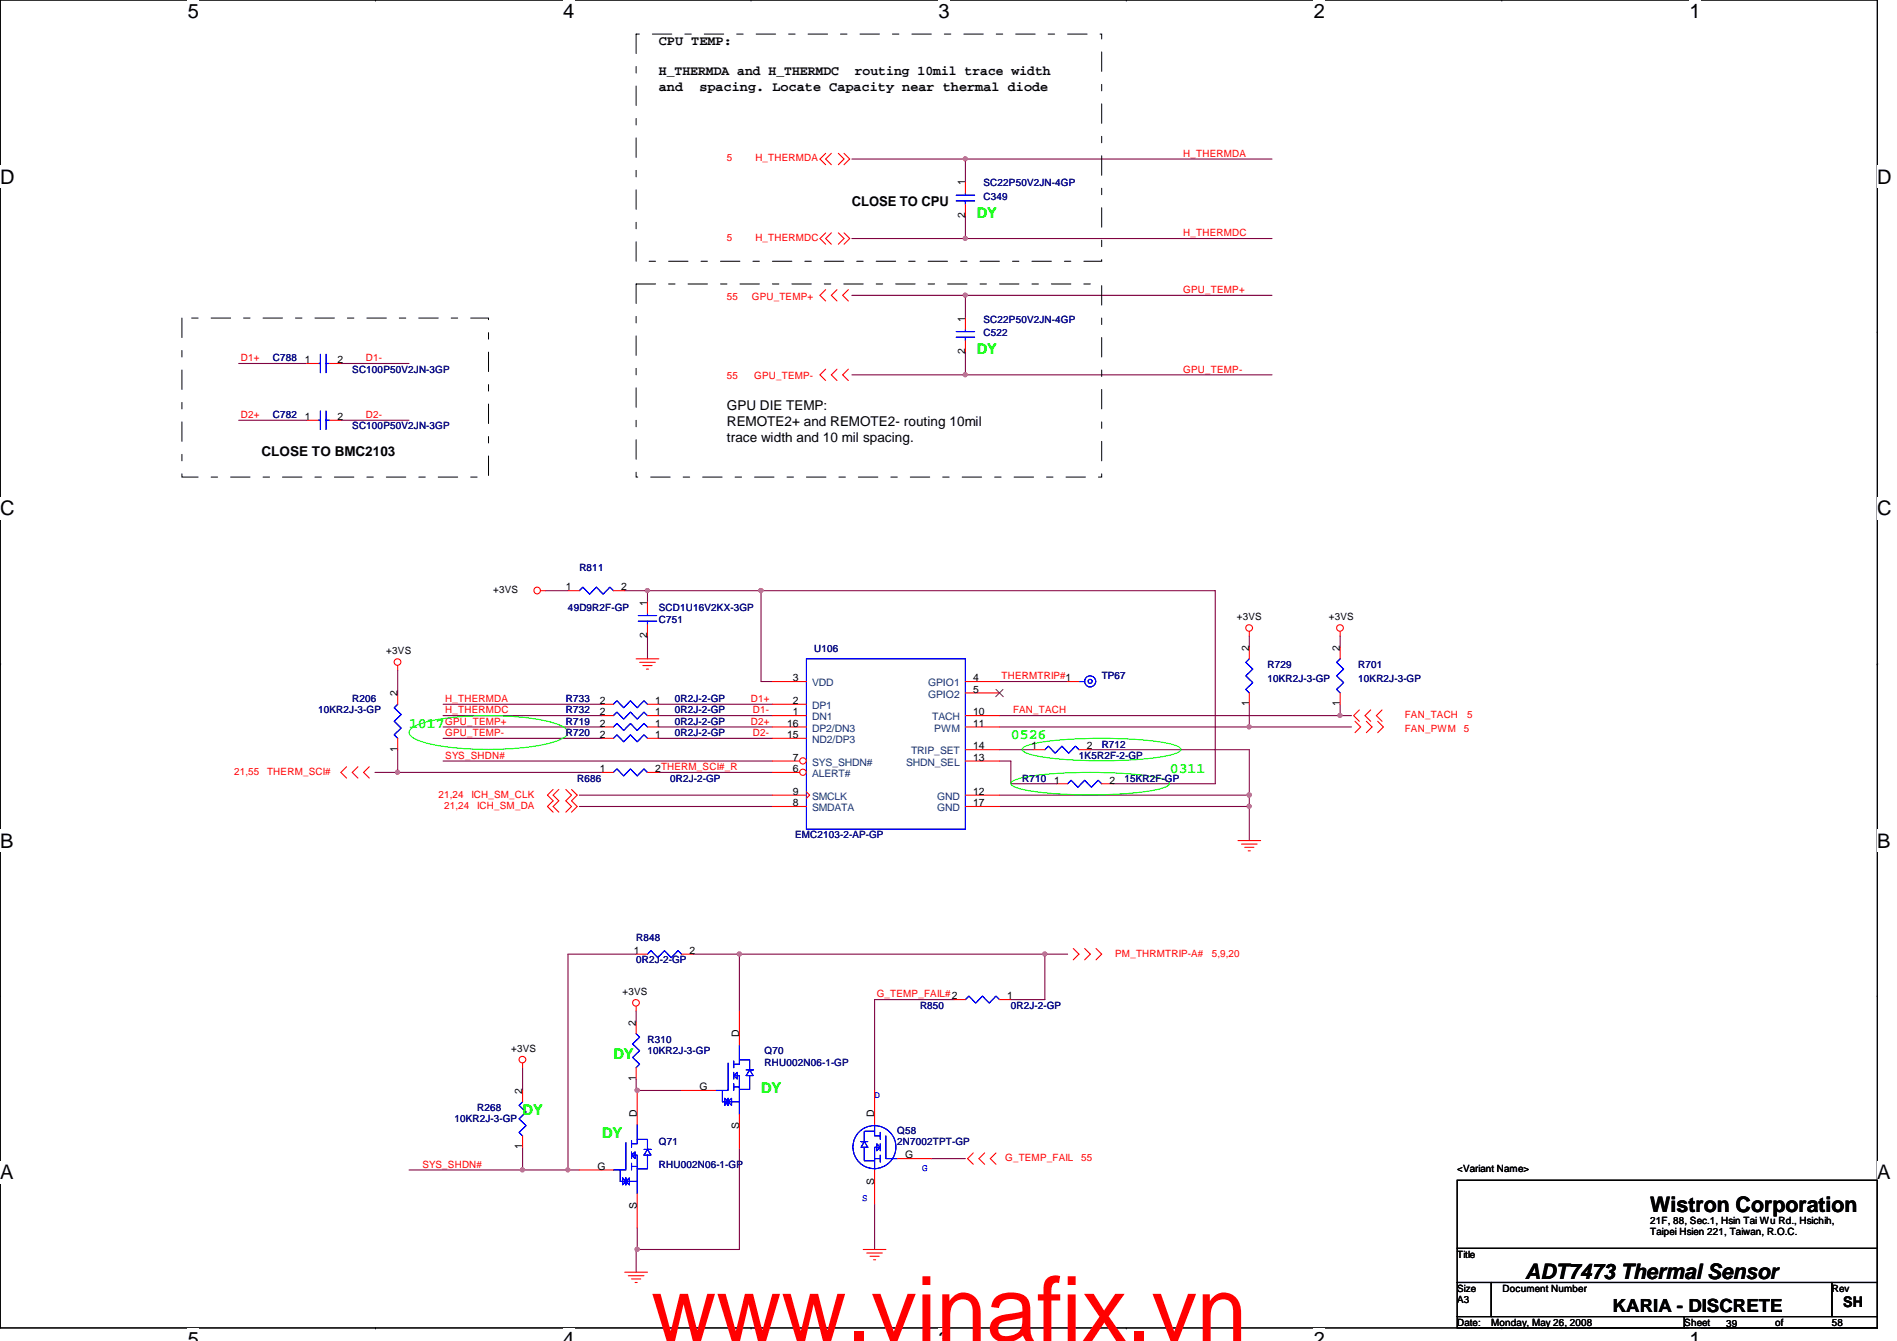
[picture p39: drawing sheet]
<svg xmlns="http://www.w3.org/2000/svg" width="297mm" height="210mm" viewBox="0 0 297 210" stroke-linecap="round" stroke-linejoin="round" font-family="sans-serif">
<defs><g id="words">
<text font-size="14.1" fill="#f00" x="102" y="209.9">www.vinafix.vn</text>
<g font-size="3.3">
<text x="258.4" y="189.7">Wistron Corporation</text>
<text x="238.8" y="200.2">ADT7473 Thermal Sensor</text>
</g>
<g font-size="3.1">
<text x="29.4" y="2.8">5</text>
<text x="88.2" y="2.8">4</text>
<text x="147" y="2.8">3</text>
<text x="205.7" y="2.8">2</text>
<text x="264.5" y="2.8">1</text>
<text x="0" y="28.7">D</text>
<text x="294" y="28.7">D</text>
<text x="0" y="80.7">C</text>
<text x="294" y="80.7">C</text>
<text x="0" y="132.7">B</text>
<text x="294" y="132.7">B</text>
<text x="0" y="184.6">A</text>
<text x="294" y="184.6">A</text>
<text x="29.4" y="210.7">5</text>
<text x="88.2" y="210.7">4</text>
<text x="147" y="210.7">3</text>
<text x="205.7" y="210.7">2</text>
<text x="264.5" y="210.7">1</text>
</g>
<text font-size="2.8" x="252.5" y="205.3">KARIA - DISCRETE</text>
<g font-size="2.3" fill="#0f0">
<text x="152.9" y="34.1">DY</text>
<text x="152.9" y="55.5">DY</text>
<text x="64" y="113.9">1017</text>
<text x="158.3" y="115.7">0526</text>
<text x="183.2" y="121">0311</text>
<text x="96.1" y="165.7">DY</text>
<text x="119.2" y="171">DY</text>
<text x="81.8" y="174.6">DY</text>
<text x="94.3" y="178.1">DY</text>
</g>
<text font-size="2.3" x="288.6" y="204.6">SH</text>
<g font-size="2.1">
<text x="103.2" y="11.8">H_THERMDA and H_THERMDC</text>
<text x="103.2" y="7.1">CPU TEMP:</text>
<text x="133.8" y="11.8">routing 10mil trace width</text>
<text x="103.2" y="14.2">and</text>
<text x="109.5" y="14.2">spacing. Locate Capacity near thermal diode</text>
<text x="133.4" y="32.2">CLOSE TO CPU</text>
<text x="113.8" y="64.2">GPU DIE TEMP:</text>
<text x="40.9" y="71.3">CLOSE TO BMC2103</text>
<text x="113.8" y="66.7">REMOTE2+ and REMOTE2- routing 10mil</text>
<text x="113.8" y="69.2">trace width and 10 mil spacing.</text>
</g>
<g font-size="1.6" fill="#f00">
<text x="113.8" y="25.3">5</text>
<text x="118.3" y="25.3">H_THERMDA</text>
<text x="185.3" y="24.6">H_THERMDA</text>
<text x="113.8" y="37.7">5</text>
<text x="118.3" y="37.7">H_THERMDC</text>
<text x="185.3" y="37">H_THERMDC</text>
<text x="113.8" y="46.9">55</text>
<text x="117.7" y="46.9">GPU_TEMP+</text>
<text x="185.3" y="45.9">GPU_TEMP+</text>
<text x="37.7" y="56.6">D1+</text>
<text x="57.3" y="56.6">D1-</text>
<text x="113.8" y="59.4">55</text>
<text x="118.1" y="59.4">GPU_TEMP-</text>
<text x="185.3" y="58.3">GPU_TEMP-</text>
<text x="37.7" y="65.4">D2+</text>
<text x="57.3" y="65.4">D2-</text>
<text x="156.8" y="106.3">THERMTRIP#1</text>
<text x="69.7" y="111.7">H_THERMDC</text>
<text x="69.7" y="113.5">GPU_TEMP+</text>
<text x="69.7" y="109.9">H_THERMDA</text>
<text x="117.6" y="113.5">D2+</text>
<text x="117.6" y="109.9">D1+</text>
<text x="117.9" y="111.7">D1-</text>
<text x="158.6" y="111.7">FAN_TACH</text>
<text x="220" y="112.4">FAN_TACH</text>
<text x="229.7" y="112.4">5</text>
<text x="69.7" y="115.2">GPU_TEMP-</text>
<text x="69.7" y="118.8">SYS_SHDN#</text>
<text x="117.9" y="115.2">D2-</text>
<text x="220" y="114.5">FAN_PWM</text>
<text x="229.2" y="114.5">5</text>
<text x="36.7" y="121.3">21,55</text>
<text x="41.8" y="121.3">THERM_SCI#</text>
<text x="68.7" y="124.8">21,24</text>
<text x="73.8" y="124.8">ICH_SM_CLK</text>
<text x="69.6" y="126.6">21,24</text>
<text x="74.7" y="126.6">ICH_SM_DA</text>
<text x="174.6" y="149.7">PM_THRMTRIP-A#</text>
<text x="189.7" y="149.7">5,9,20</text>
<text x="137.3" y="156.1">G_TEMP_FAIL#2</text>
<text x="66.2" y="182.8">SYS_SHDN#</text>
<text x="157.4" y="181.7">G_TEMP_FAIL</text>
<text x="169.3" y="181.7">55</text>
</g>
<g font-size="1.6">
<text x="151.1" y="29" transform="rotate(-90 151.1 29)">1</text>
<text x="151.1" y="34.1" transform="rotate(-90 151.1 34.1)">2</text>
<text x="151.1" y="50.3" transform="rotate(-90 151.1 50.3)">1</text>
<text x="47.7" y="56.9">1</text>
<text x="52.8" y="56.9">2</text>
<text x="151.1" y="55.5" transform="rotate(-90 151.1 55.5)">2</text>
<text x="47.7" y="65.7">1</text>
<text x="52.8" y="65.7">2</text>
<text x="77.2" y="92.8">+3VS</text>
<text x="88.6" y="92.4">1</text>
<text x="97.3" y="92.4">2</text>
<text x="101.3" y="94.8" transform="rotate(-90 101.3 94.8)">1</text>
<text x="101.3" y="99.9" transform="rotate(-90 101.3 99.9)">2</text>
<text x="193.7" y="97.1">+3VS</text>
<text x="195.6" y="101.9" transform="rotate(-90 195.6 101.9)">2</text>
<text x="208.1" y="97.1">+3VS</text>
<text x="209.8" y="101.9" transform="rotate(-90 209.8 101.9)">2</text>
<text x="60.5" y="102.4">+3VS</text>
<text x="124.2" y="106.6">3</text>
<text x="152.4" y="106.6">4</text>
<text x="62.2" y="109" transform="rotate(-90 62.2 109)">2</text>
<text x="93.9" y="110.2">2</text>
<text x="93.9" y="113.7">2</text>
<text x="93.9" y="112">2</text>
<text x="102.6" y="110.2">1</text>
<text x="102.6" y="113.7">1</text>
<text x="102.6" y="112">1</text>
<text x="123.3" y="113.7">16</text>
<text x="124.2" y="112">1</text>
<text x="124.2" y="110.2">2</text>
<text x="152.4" y="108.4">5</text>
<text x="152.4" y="113.7">11</text>
<text x="152.4" y="112">10</text>
<text x="195.6" y="110.6" transform="rotate(-90 195.6 110.6)">1</text>
<text x="209.8" y="110.6" transform="rotate(-90 209.8 110.6)">1</text>
<text x="62.2" y="117.7" transform="rotate(-90 62.2 117.7)">1</text>
<text x="93.9" y="115.5">2</text>
<text x="102.6" y="115.5">1</text>
<text x="123.3" y="115.5">15</text>
<text x="124.2" y="119.1">7</text>
<text x="152.4" y="117.3">14</text>
<text x="152.4" y="119.1">13</text>
<text x="161.5" y="117.3">1</text>
<text x="170.2" y="117.3">2</text>
<text x="93.9" y="120.9">1</text>
<text x="102.6" y="120.9">2THERM_SCI#_R</text>
<text x="124.2" y="124.4">9</text>
<text x="124.2" y="120.9">6</text>
<text x="152.4" y="124.4">12</text>
<text x="165.1" y="122.6">1</text>
<text x="173.7" y="122.6">2</text>
<text x="124.2" y="126.2">8</text>
<text x="152.4" y="126.2">17</text>
<text x="99.3" y="149.3">1</text>
<text x="107.9" y="149.3">2</text>
<text x="97.5" y="155.8">+3VS</text>
<text x="99.6" y="160.6" transform="rotate(-90 99.6 160.6)">2</text>
<text x="157.7" y="156.4">1</text>
<text x="80" y="164.7">+3VS</text>
<text x="115.7" y="162.3" transform="rotate(-90 115.7 162.3)">D</text>
<text x="81.8" y="171.2" transform="rotate(-90 81.8 171.2)">2</text>
<text x="99.6" y="169.2" transform="rotate(-90 99.6 169.2)">1</text>
<text x="109.6" y="170.6">G</text>
<text x="81.8" y="179.9" transform="rotate(-90 81.8 179.9)">1</text>
<text x="99.7" y="174.8" transform="rotate(-90 99.7 174.8)">D</text>
<text x="115.7" y="176.7" transform="rotate(-90 115.7 176.7)">S</text>
<text x="136.9" y="174.8" transform="rotate(-90 136.9 174.8)">D</text>
<text x="93.6" y="183.1">G</text>
<text x="136.9" y="185.5" transform="rotate(-90 136.9 185.5)">S</text>
<text x="141.7" y="181.3">G</text>
<text x="228.2" y="183.5">&lt;Variant Name&gt;</text>
<text x="99.7" y="189.2" transform="rotate(-90 99.7 189.2)">S</text>
<text x="258.4" y="191.5">21F, 88, Sec.1, Hsin Tai Wu Rd., Hsichih,</text>
<text x="228.2" y="196.9">Title</text>
<text x="258.4" y="193.3">Taipei Hsien 221, Taiwan, R.O.C.</text>
<text x="228.2" y="204">A3</text>
<text x="228.2" y="202.2">Size</text>
<text x="235.3" y="202.2">Document Number</text>
<text x="286.8" y="202.2">Rev</text>
<text x="228.2" y="207.5">Date:</text>
<text x="233.5" y="207.5">Monday, May 26, 2008</text>
<text x="263.7" y="207.5">Sheet</text>
<text x="270.3" y="207.7">39</text>
<text x="278" y="207.5">of</text>
<text x="286.8" y="207.5">58</text>
</g>
<g font-size="1.6" fill="#00007f">
<text x="154" y="29.2">SC22P50V2JN-4GP</text>
<text x="154" y="31.3">C349</text>
<text x="154" y="52.7">C522</text>
<text x="154" y="50.5">SC22P50V2JN-4GP</text>
<text x="42.7" y="56.6">C788</text>
<text x="55.2" y="58.3">SC100P50V2JN-3GP</text>
<text x="42.7" y="65.4">C782</text>
<text x="55.2" y="67.2">SC100P50V2JN-3GP</text>
<text x="90.7" y="89.5">R811</text>
<text x="88.9" y="95.7">49D9R2F-GP</text>
<text x="103.2" y="95.7">SCD1U16V2KX-3GP</text>
<text x="103.2" y="97.5">C751</text>
<text x="127.5" y="102.1">U106</text>
<text x="172.5" y="106.3">TP67</text>
<text x="198.5" y="104.6">R729</text>
<text x="198.5" y="106.7">10KR2J-3-GP</text>
<text x="212.7" y="104.6">R701</text>
<text x="212.7" y="106.7">10KR2J-3-GP</text>
<text x="49.8" y="111.7">10KR2J-3-GP</text>
<text x="55.2" y="109.9">R206</text>
<text x="88.6" y="109.9">R733</text>
<text x="88.6" y="113.5">R719</text>
<text x="88.6" y="111.7">R732</text>
<text x="105.7" y="109.9">0R2J-2-GP</text>
<text x="105.7" y="113.5">0R2J-2-GP</text>
<text x="105.7" y="111.7">0R2J-2-GP</text>
<text x="88.6" y="115.2">R720</text>
<text x="105.7" y="115.2">0R2J-2-GP</text>
<text x="168.9" y="118.8">1K5R2F-2-GP</text>
<text x="172.5" y="117">R712</text>
<text x="90.4" y="122.3">R686</text>
<text x="104.9" y="122.3">0R2J-2-GP</text>
<text x="160.1" y="122.3">R710</text>
<text x="176.1" y="122.3">15KR2F-GP</text>
<text x="124.5" y="131.2">EMC2103-2-AP-GP</text>
<text x="99.6" y="147.2">R848</text>
<text x="99.6" y="150.8">0R2J-2-GP</text>
<text x="144.1" y="157.9">R850</text>
<text x="158.3" y="157.9">0R2J-2-GP</text>
<text x="101.4" y="163.2">R310</text>
<text x="101.4" y="165">10KR2J-3-GP</text>
<text x="119.7" y="165">Q70</text>
<text x="119.7" y="166.8">RHU002N06-1-GP</text>
<text x="74.7" y="173.9">R268</text>
<text x="71.2" y="175.7">10KR2J-3-GP</text>
<text x="103.2" y="179.2">Q71</text>
<text x="140.5" y="177.5">Q58</text>
<text x="140.5" y="179.2">2N7002TPT-GP</text>
<text x="103.2" y="182.8">RHU002N06-1-GP</text>
</g>
<g font-size="1.6" fill="#003f7f">
<text x="127.2" y="107.4">VDD</text>
<text x="145.3" y="107.4">GPIO1</text>
<text x="127.2" y="112.7">DN1</text>
<text x="127.2" y="111">DP1</text>
<text x="145.3" y="109.2">GPIO2</text>
<text x="146" y="112.7">TACH</text>
<text x="127.2" y="116.3">ND2/DP3</text>
<text x="127.2" y="114.5">DP2/DN3</text>
<text x="127.2" y="119.8">SYS_SHDN#</text>
<text x="141.9" y="119.8">SHDN_SEL</text>
<text x="142.7" y="118.1">TRIP_SET</text>
<text x="146.3" y="114.5">PWM</text>
<text x="127.2" y="125.2">SMCLK</text>
<text x="127.2" y="121.6">ALERT#</text>
<text x="146.7" y="125.2">GND</text>
<text x="127.2" y="127">SMDATA</text>
<text x="146.7" y="127">GND</text>
</g>
<g font-size="1.6" fill="#00f">
<text x="136.9" y="171.9">D</text>
<text x="144.4" y="183.3">G</text>
<text x="135" y="187.9">S</text>
</g>
</g></defs>
<path d="M0 0h294v207.9h-294z" fill="none" stroke="#000" stroke-width=".17"/>
<g fill="#fff">
<path d="M29.4 0h1.8v3.5h-1.8z"/>
<path d="M29.4 207.9h1.8v2h-1.8z"/>
</g>
<path d="M58.8 0h.1M58.8 207.9h.1" fill="none" stroke="#000" stroke-width=".17"/>
<g fill="#fff">
<path d="M88.2 0h1.7v3.5h-1.7z"/>
<path d="M88.2 207.9h1.7v2h-1.7z"/>
</g>
<path d="M117.6 0h.1M117.6 207.9h.1" fill="none" stroke="#000" stroke-width=".17"/>
<g fill="#fff">
<path d="M147 0h1.7v3.5h-1.7z"/>
<path d="M147 207.9h1.7v2h-1.7z"/>
</g>
<path d="M176.4 0h.1M176.4 207.9h.1" fill="none" stroke="#000" stroke-width=".17"/>
<g fill="#fff">
<path d="M205.7 0h1.8v3.5h-1.8z"/>
<path d="M205.7 207.9h1.8v2h-1.8z"/>
</g>
<path d="M235.2 0h.1M235.2 207.9h.1" fill="none" stroke="#000" stroke-width=".17"/>
<g fill="#fff">
<path d="M264.5 0h1.8v3.5h-1.8z"/>
<path d="M264.5 207.9h1.8v2h-1.8z"/>
<path d="M0 26h2.3v3.4h-2.3z"/>
<path d="M294 26h2.2v3.4h-2.2z"/>
<path d="M0 77.9h2.3v3.5h-2.3z"/>
<path d="M294 77.9h2.2v3.5h-2.2z"/>
</g>
<path d="M0 51.9h.1M294 51.9h.1" fill="none" stroke="#000" stroke-width=".17"/>
<g fill="#fff">
<path d="M0 129.9h2.1v3.4h-2.1z"/>
<path d="M294 129.9h2v3.4h-2z"/>
</g>
<path d="M0 103.9h.1M294 103.9h.1" fill="none" stroke="#000" stroke-width=".17"/>
<path d="M0 103.9h.1M294 103.9h.1" fill="none" stroke="#000" stroke-width=".16"/>
<g fill="#fff">
<path d="M0 181.8h2.1v3.5h-2.1z"/>
<path d="M294 181.8h2v3.5h-2z"/>
</g>
<path d="M0 155.9h.1M294 155.9h.1" fill="none" stroke="#000" stroke-width=".17"/>
<path d="M133.4 37.3h17.8M133.4 24.9h17.8" fill="none" stroke="#7f003f" stroke-width=".17"/>
<circle cx="151.1" cy="24.9" r=".32" fill="#f0f"/>
<circle cx="151.1" cy="24.9" r=".32" fill="none" stroke="#f0f" stroke-width=".17"/>
<path d="M151.2 37.3h48" fill="none" stroke="#7f003f" stroke-width=".17"/>
<circle cx="151.1" cy="37.3" r=".32" fill="#f0f"/>
<circle cx="151.1" cy="37.3" r=".32" fill="none" stroke="#f0f" stroke-width=".17"/>
<path d="M151.2 33.8v3.5M199.2 24.9h-48v3.5M156.5 124.5h39.1" fill="none" stroke="#7f003f" stroke-width=".17"/>
<circle cx="195.6" cy="124.4" r=".32" fill="#f0f"/>
<circle cx="195.6" cy="124.4" r=".32" fill="none" stroke="#f0f" stroke-width=".17"/>
<path d="M119.2 92.5v14.2M90.7 126.2h30.2M90.7 124.5h30.2" fill="none" stroke="#7f003f" stroke-width=".17"/>
<circle cx="119.1" cy="92.4" r=".32" fill="#f0f"/>
<circle cx="119.1" cy="92.4" r=".32" fill="none" stroke="#f0f" stroke-width=".17"/>
<path d="M156.5 112h55.1M209.8 110.2v1.8" fill="none" stroke="#7f003f" stroke-width=".17"/>
<circle cx="209.8" cy="112" r=".32" fill="#f0f"/>
<circle cx="209.8" cy="112" r=".32" fill="none" stroke="#f0f" stroke-width=".17"/>
<path d="M209.8 99.6v1.7M195.6 110.2v3.6h-39.1" fill="none" stroke="#7f003f" stroke-width=".17"/>
<circle cx="195.6" cy="113.8" r=".32" fill="#f0f"/>
<circle cx="195.6" cy="113.8" r=".32" fill="none" stroke="#f0f" stroke-width=".17"/>
<path d="M195.6 99.6v1.7M195.6 113.8h16M62.3 120.9h32M103.2 120.9h17.7" fill="none" stroke="#7f003f" stroke-width=".17"/>
<circle cx="62.2" cy="120.9" r=".32" fill="#f0f"/>
<circle cx="62.2" cy="120.9" r=".32" fill="none" stroke="#f0f" stroke-width=".17"/>
<path d="M37.4 56.9h10.6M53.4 56.9h10.6M151.2 58.7h48M37.4 65.8h10.6M53.4 65.8h10.6M156.5 106.7h10.7" fill="none" stroke="#7f003f" stroke-width=".17"/>
<circle cx="151.1" cy="58.6" r=".32" fill="#f0f"/>
<circle cx="151.1" cy="58.6" r=".32" fill="none" stroke="#f0f" stroke-width=".17"/>
<path d="M151.2 46.2h48" fill="none" stroke="#7f003f" stroke-width=".17"/>
<circle cx="151.1" cy="46.2" r=".32" fill="#f0f"/>
<circle cx="151.1" cy="46.2" r=".32" fill="none" stroke="#f0f" stroke-width=".17"/>
<g fill="none" stroke="#7f003f" stroke-width=".17">
<path d="M119.2 92.5h71.1v30.2M69.4 112h24.9M69.4 113.8h24.9M69.4 110.2h24.9M69.4 115.6h24.9M103.2 113.8h17.7M103.2 112h17.7M103.2 110.2h17.7M103.2 115.6h17.7M156.5 119.1h1.8M156.5 117.3h5.3M170.7 117.3h24.9v7.2"/>
<path d="M156.5 126.2h39.1v5.4"/>
</g>
<circle cx="195.6" cy="126.2" r=".32" fill="#f0f"/>
<circle cx="195.6" cy="126.2" r=".32" fill="none" stroke="#f0f" stroke-width=".17"/>
<path d="M133.4 46.2h17.8v3.6M151.2 55.1v3.6M101.4 99.6v3.5M119.2 92.5h-17.8v1.7M62.3 104.9v3.6M62.3 117.3v3.6h-3.6M174.3 122.7h16" fill="none" stroke="#7f003f" stroke-width=".17"/>
<circle cx="119.1" cy="92.4" r=".32" fill="#f0f"/>
<circle cx="119.1" cy="92.4" r=".32" fill="none" stroke="#f0f" stroke-width=".17"/>
<circle cx="101.4" cy="92.4" r=".32" fill="#f0f"/>
<circle cx="101.4" cy="92.4" r=".32" fill="none" stroke="#f0f" stroke-width=".17"/>
<g fill="none" stroke="#7f003f" stroke-width=".17">
<path d="M133.4 58.7h17.8M85.4 92.5h3.5M69.4 119.1h51.5M119.2 106.7h1.7M115.8 149.4v8.8M149.4 156.5h-12.5v14.2M81.8 167.1v3.6M81.8 179.6v3.5h-17.8M115.8 179.7v15.9M88.9 183.1h1.8M99.6 195.6v3.5M99.8 192.2v3.4"/>
<path d="M136.9 188.5v7.1M145.8 181.4h5.4"/>
</g>
<circle cx="115.8" cy="149.3" r=".33" fill="#f0f"/>
<circle cx="115.8" cy="149.3" r=".33" fill="none" stroke="#f0f" stroke-width=".17"/>
<path d="M99.8 170.7h6.9" fill="none" stroke="#7f003f" stroke-width=".17"/>
<circle cx="99.8" cy="170.7" r=".33" fill="#f0f"/>
<circle cx="99.8" cy="170.7" r=".33" fill="none" stroke="#f0f" stroke-width=".17"/>
<path d="M88.9 149.4h10.7M108.5 149.4h7.3M163.6 149.4h3.6M99.6 168.9v1.8" fill="none" stroke="#7f003f" stroke-width=".17"/>
<circle cx="163.6" cy="149.3" r=".32" fill="#f0f"/>
<circle cx="163.6" cy="149.3" r=".32" fill="none" stroke="#f0f" stroke-width=".17"/>
<path d="M88.9 149.4v33.7" fill="none" stroke="#7f003f" stroke-width=".17"/>
<circle cx="88.9" cy="183.1" r=".32" fill="#f0f"/>
<circle cx="88.9" cy="183.1" r=".32" fill="none" stroke="#f0f" stroke-width=".17"/>
<path d="M81.8 183.1h7.1" fill="none" stroke="#7f003f" stroke-width=".17"/>
<circle cx="81.8" cy="183.1" r=".32" fill="#f0f"/>
<circle cx="81.8" cy="183.1" r=".32" fill="none" stroke="#f0f" stroke-width=".17"/>
<path d="M97.8 92.5h3.6M195.6 124.5v1.7" fill="none" stroke="#7f003f" stroke-width=".17"/>
<circle cx="195.6" cy="124.4" r=".32" fill="#f0f"/>
<circle cx="195.6" cy="124.4" r=".32" fill="none" stroke="#f0f" stroke-width=".17"/>
<path d="M99.8 195.6h16" fill="none" stroke="#7f003f" stroke-width=".17"/>
<circle cx="99.8" cy="195.6" r=".33" fill="#f0f"/>
<circle cx="99.8" cy="195.6" r=".33" fill="none" stroke="#f0f" stroke-width=".17"/>
<path d="M158.3 119.1v3.6h7.1M99.6 158.2v1.8M115.8 149.4h47.8v7.1h-5.3M99.6 170.7h.2M99.6 195.6h.2" fill="none" stroke="#7f003f" stroke-width=".17"/>
<g fill="none" stroke="#f00" stroke-width=".17">
<path d="M129.3 36.4l-.9 .9 .9 .9M129.3 24l-.9 .9 .9 .9M130.2 36.4l-.9 .9 .9 .9M130.2 24l-.9 .9 .9 .9M131.3 36.4l.9 .9-.9 .9M131.3 24l.9 .9-.9 .9M132.2 36.4l.9 .9-.9 .9M132.2 24l.9 .9-.9 .9M48 56.9h1.8M51.6 56.9h1.8M129.3 57.8l-.9 .9 .9 .9M129.3 45.3l-.9 .9 .9 .9"/>
<path d="M131.1 57.8l-.9 .9 .9 .9M131.1 45.3l-.9 .9 .9 .9M132.8 57.8l-.9 .9 .9 .9M132.8 45.3l-.9 .9 .9 .9M84.7 92.5h.7M101.4 94.2v1.8M101.4 97.8v1.8M195.6 98.8v.8M209.8 98.8v.8M62.3 104.2v.7M62.3 108.5v1.7M62.3 115.6v1.7"/>
<path d="M94.3 110.2h1.8M94.3 113.8h1.8M99.6 103.1h3.6M100.2 103.7h2.4M100.7 104.2h1.4M101.2 104.7h.4M101.4 110.2h1.8M101.4 113.8h1.8M120.9 110.2h5.4M120.9 113.8h5.4M120.9 106.7h5.4M120.9 112h5.4"/>
<path d="M120.9 115.6h5.4M151.2 112h5.3M151.2 108.5h5.3M161.8 117.3h1.8M167.2 106.7h1.7M168.9 117.3h1.8M212.2 112.9l.9 .9-.9 .9M212.8 111.1l-.8 .9 .8 .9M213.9 112.9l.9 .9-.9 .9M214.6 111.1l-.9 .9 .9 .9M215.7 112.9l.9 .9-.9 .9M216.4 111.1l-.9 .9 .9 .9"/>
<path d="M54.3 120l-.9 .9 .9 .9M56 120l-.8 .9 .8 .9M57.8 120l-.9 .9 .9 .9M86.6 123.6l-.9 .9 .9 .8-.9 .9 .9 .9M87.5 123.6l-.9 .9 .9 .8-.9 .9 .9 .9M88.6 123.6l.9 .9-.9 .8 .9 .9-.9 .9M89.5 123.6l.9 .9-.9 .8 .9 .9-.9 .9M94.3 120.9h1.8M101.4 120.9h1.8M120.9 124.5h5.4M126.3 124l.5 .5-.5 .5M151.2 124.5h5.3"/>
<path d="M165.4 122.7h1.8M172.5 122.7h1.8M193.8 131.6h3.6M194.4 132.1h2.4M194.9 132.6h1.4M195.4 133.2h.4M99.6 149.4h1.8M99.6 157.5v.7M106.7 149.4h1.8M149.4 156.5h1.8M156.5 156.5h1.8M168.1 148.5l.8 .9-.8 .8"/>
<path d="M169.8 148.5l.9 .9-.9 .8M171.6 148.5l.9 .9-.9 .8M81.8 166.4v.7M99.6 160v1.8M99.6 167.1v1.8M136.9 170.7v5.3M97.8 199.1h3.6M98.4 199.7h2.4M135.2 195.6h3.5M135.7 196.1h2.5M136.2 196.6h1.5M136.8 197.2h.3"/>
<path d="M136.9 183.1v5.4M140.5 181.4h5.3M152.4 180.5l-.9 .9 .9 .8M154.2 180.5l-.9 .9 .9 .8M156 180.5l-.9 .9 .9 .8M98.9 200.2h1.4M99.4 200.7h.4"/>
<circle cx="84.1" cy="92.4" r=".52"/>
<circle cx="195.6" cy="98.3" r=".52"/>
<circle cx="209.8" cy="98.3" r=".52"/>
<circle cx="62.3" cy="103.6" r=".52"/>
<circle cx="99.6" cy="157" r=".52"/>
<circle cx="81.8" cy="165.9" r=".52"/>
</g>
<path d="M228.2 184.7h65.8v10.7h-65.8zM228.2 195.4h65.8v5.3h-65.8zM228.2 200.7h5.3v5.4h-5.3zM228.2 206.1h35.5v1.8h-35.5zM233.5 200.7h53.3v5.4h-53.3zM263.7 206.1h30.3v1.8h-30.3zM286.8 200.7h7.2v5.4h-7.2z" fill="none" stroke="#000" stroke-width=".17"/>
<path d="M99.6 5.3h72.9v35.6h-72.9zM28.5 49.8h48v24.9h-48zM99.6 44.4h72.9v30.3h-72.9z" fill="none" stroke="#000" stroke-width=".16" stroke-dasharray="3 2 1 2"/>
<path d="M64.5 113.9a13.8 13.8 0 0 1 5.7-1.5 49.3 49.3 0 0 1 16.1 .6 4.6 4.6 0 0 1 2.5 1.3l.1 .3a2.11 2.11 0 0 1-1.7 1.4 42.3 42.3 0 0 1-15.6 1.1l-1.4-.2a13.5 13.5 0 0 1-5.7-1.5l-.3-.4-.2-.4 .2-.3zM160.2 117a13.1 13.1 0 0 1 5.5-1.2 68.9 68.9 0 0 1 17.5 .6 2.04 2.04 0 0 1 1.7 .9 2.06 2.06 0 0 1-1.7 .9 65.8 65.8 0 0 1-21.1 .1l-1.5-.5-.4-.2-.1-.3zM158.4 122.4a13.1 13.1 0 0 1 5.5-1.2 68.9 68.9 0 0 1 17.5 .6 2.04 2.04 0 0 1 1.7 .8 2.06 2.06 0 0 1-1.7 .9 65.8 65.8 0 0 1-21.1 .1l-1.5-.4-.4-.3-.1-.3z" fill="none" stroke="#0f0" stroke-width=".17"/>
<g fill="none" stroke="#00f" stroke-width=".17">
<path d="M49.8 56.9h.4M50.2 55.5v2.8M51.1 56.9h.5M51.1 55.5v2.8M99.9 97.2h2.9M99.9 96.4h2.9M101.4 96v.4M101.4 97.2v.6M62.3 110.2l-.6 .6 1.1 1-1.1 1.1 1.1 1.1-1.1 1 .6 .6M96.1 110.2l.5-.5 1.1 1.1 1-1.1 1.1 1.1 1-1.1 .6 .5M96.1 113.8l.5-.6 1.1 1.1 1-1.1 1.1 1.1 1-1.1 .6 .6M126.3 103.1h24.9v26.7h-24.9z"/>
<path d="M163.6 117.3l.6-.5 1 1.1 1.1-1.1 1 1.1 1.1-1.1 .5 .5M168.9 106.7h.9M96.1 120.9l.5-.5 1.1 1.1 1-1.1 1.1 1.1 1-1.1 .6 .5M167.2 122.7l.5-.6 1.1 1.1 1-1.1 1.1 1.1 1.1-1.1 .5 .6M101.4 149.4l.5-.6 1.1 1.1 1.1-1.1 1 1.1 1.1-1.1 .5 .6M151.2 156.5l.5-.6 1.1 1.1 1-1.1 1.1 1.1 1.1-1.1 .5 .6M99.6 161.8l.6 .5-1.1 1.1 1.1 1.1-1.1 1 1.1 1.1-.6 .5M135.3 178.7l.6 .9h-1.1zM135.3 179.6v2.1h1.6M136.9 176v1.8h.9M136.9 177.1h-1.6v1.6h-.5h1.1M137.3 179l.5 .6-.5 .5z"/>
<path d="M137.8 177.2v1.2M137.8 179v1.1M137.8 179.6h-.9v1.8M138.7 177.8v3.6h1.8M137.8 180.8v1.1M137.8 181.4h-.9v1.7"/>
<circle cx="170.7" cy="106.7" r=".32"/>
<circle cx="170.7" cy="106.7" r=".87"/>
<circle cx="136.9" cy="179.6" r="3.4"/>
</g>
<path d="M156 107.9l1.1 1.2M157.1 107.9l-1.2 1.2" fill="none" stroke="#7f3f00" stroke-width=".16"/>
<circle cx="125.7" cy="120.9" r=".5" fill="#fff"/>
<g fill="none" stroke="#f00" stroke-width=".17">
<path d="M120.9 120.9h4.3"/>
<circle cx="125.7" cy="120.9" r=".5"/>
</g>
<circle cx="125.7" cy="119.1" r=".5" fill="#fff"/>
<g fill="none" stroke="#f00" stroke-width=".17">
<path d="M151.2 28.4v1.8M151.2 32v1.8M151.2 49.8v1.8M151.2 53.3v1.8M48 65.8h1.8M51.6 65.8h1.8M88.9 92.5h1.8M96.1 92.5h1.7M94.3 112h1.8M94.3 115.6h1.8M101.4 112h1.8M101.4 115.6h1.8"/>
<path d="M120.9 119.1h4.3M151.2 119.1h5.3M151.2 113.8h5.3M151.2 117.3h5.3M151.2 106.7h5.3M195.6 101.3v1.8M195.6 108.5v1.7M209.8 101.3v1.8M209.8 108.5v1.7M120.9 126.2h5.4M151.2 126.2h5.3M115.8 158.2v5.4"/>
<path d="M81.8 170.7v1.8M81.8 177.8v1.8M99.8 170.7v5.3M106.7 170.7h5.4M115.8 174.4v5.3M90.7 183.1h5.4M99.8 186.9v5.3"/>
<circle cx="125.7" cy="119.1" r=".5"/>
</g>
<g fill="none" stroke="#00f" stroke-width=".17">
<path d="M149.7 31.5h2.9M149.7 30.6h2.9M151.2 30.2v.4M151.2 31.5v.5M149.7 52.8h2.9M149.7 51.9h2.9M151.2 51.6v.3M151.2 52.8v.5M49.8 65.8h.4M50.2 64.3v2.9M51.1 65.8h.5M51.1 64.3v2.9"/>
<path d="M90.7 92.5l.6-.6 1 1.1 1.1-1.1 1 1.1 1.1-1.1 .6 .6M96.1 112l.5-.5 1.1 1.1 1-1.1 1.1 1.1 1-1.1 .6 .5M96.1 115.6l.5-.6 1.1 1.1 1-1.1 1.1 1.1 1-1.1 .6 .6M195.6 103.1l-.5 .6 1.1 1-1.1 1.1 1.1 1-1.1 1.1 .5 .6M209.8 103.1l-.5 .6 1.1 1-1.1 1.1 1.1 1-1.1 1.1 .5 .6M81.8 172.5l-.5 .5 1.1 1.1-1.1 1 1.1 1.1-1.1 1 .5 .6M98 178.9v4.2h-1.9M98.9 178.5v1.1M99.8 178.4h1.6v1.5h.5h-1.1M99.8 176v3h-.9M101.4 179.9l.5 .9h-1.1zM113.1 170.7v1.8h.9l-.5-.6v1.1l1.1-1.1v1.1l-.6-.5h1.8"/>
<path d="M114 166.4v4.3h-1.9M114 171.9v1.1zM114.9 169.6v1.1M114.9 166.1v1M114.9 170.1h.9v4.3M114.9 168.4h.9v1.7M114.9 168.4l.5-.5v1zM114.9 167.9v1M115.8 163.6v3h-.9M115.8 165.9h1.6v1.6h.5h-1.1M117.4 168.4v2.1h-1.6M117.4 167.5l.5 .9h-1.1z"/>
<path d="M97.1 183.1v1.8h.9l-.5-.5v1.1l1-1.1v1.1l-.5-.6h1.8M98 184.4v1.1zM98.9 182.1v1M98.9 182.6h.9v4.3M98.9 180.8h.9v1.8M98.9 180.8l.5-.5v1.1zM98.9 180.3v1.1M101.4 180.8v2.2h-1.6"/>
</g>
<circle cx="151.1" cy="24.9" r=".32" fill="#f0f"/>
<circle cx="151.1" cy="24.9" r=".32" fill="none" stroke="#f0f" stroke-width=".17"/>
<circle cx="151.1" cy="37.3" r=".32" fill="#f0f"/>
<circle cx="151.1" cy="37.3" r=".32" fill="none" stroke="#f0f" stroke-width=".17"/>
<circle cx="195.6" cy="124.4" r=".32" fill="#f0f"/>
<circle cx="195.6" cy="124.4" r=".32" fill="none" stroke="#f0f" stroke-width=".17"/>
<circle cx="119.1" cy="92.4" r=".32" fill="#f0f"/>
<circle cx="119.1" cy="92.4" r=".32" fill="none" stroke="#f0f" stroke-width=".17"/>
<circle cx="209.8" cy="112" r=".32" fill="#f0f"/>
<circle cx="209.8" cy="112" r=".32" fill="none" stroke="#f0f" stroke-width=".17"/>
<circle cx="195.6" cy="113.8" r=".32" fill="#f0f"/>
<circle cx="195.6" cy="113.8" r=".32" fill="none" stroke="#f0f" stroke-width=".17"/>
<circle cx="62.2" cy="120.9" r=".32" fill="#f0f"/>
<circle cx="62.2" cy="120.9" r=".32" fill="none" stroke="#f0f" stroke-width=".17"/>
<circle cx="151.1" cy="58.6" r=".32" fill="#f0f"/>
<circle cx="151.1" cy="58.6" r=".32" fill="none" stroke="#f0f" stroke-width=".17"/>
<circle cx="151.1" cy="46.2" r=".32" fill="#f0f"/>
<circle cx="151.1" cy="46.2" r=".32" fill="none" stroke="#f0f" stroke-width=".17"/>
<circle cx="195.6" cy="126.2" r=".32" fill="#f0f"/>
<circle cx="195.6" cy="126.2" r=".32" fill="none" stroke="#f0f" stroke-width=".17"/>
<circle cx="119.1" cy="92.4" r=".32" fill="#f0f"/>
<circle cx="119.1" cy="92.4" r=".32" fill="none" stroke="#f0f" stroke-width=".17"/>
<circle cx="101.4" cy="92.4" r=".32" fill="#f0f"/>
<circle cx="101.4" cy="92.4" r=".32" fill="none" stroke="#f0f" stroke-width=".17"/>
<circle cx="115.8" cy="149.3" r=".33" fill="#f0f"/>
<circle cx="115.8" cy="149.3" r=".33" fill="none" stroke="#f0f" stroke-width=".17"/>
<circle cx="99.8" cy="170.7" r=".33" fill="#f0f"/>
<circle cx="99.8" cy="170.7" r=".33" fill="none" stroke="#f0f" stroke-width=".17"/>
<circle cx="163.6" cy="149.3" r=".32" fill="#f0f"/>
<circle cx="163.6" cy="149.3" r=".32" fill="none" stroke="#f0f" stroke-width=".17"/>
<circle cx="88.9" cy="183.1" r=".32" fill="#f0f"/>
<circle cx="88.9" cy="183.1" r=".32" fill="none" stroke="#f0f" stroke-width=".17"/>
<circle cx="81.8" cy="183.1" r=".32" fill="#f0f"/>
<circle cx="81.8" cy="183.1" r=".32" fill="none" stroke="#f0f" stroke-width=".17"/>
<circle cx="195.6" cy="124.4" r=".32" fill="#f0f"/>
<circle cx="195.6" cy="124.4" r=".32" fill="none" stroke="#f0f" stroke-width=".17"/>
<circle cx="99.8" cy="195.6" r=".33" fill="#f0f"/>
<circle cx="99.8" cy="195.6" r=".33" fill="none" stroke="#f0f" stroke-width=".17"/>
<use href="#words"/>
</svg>
